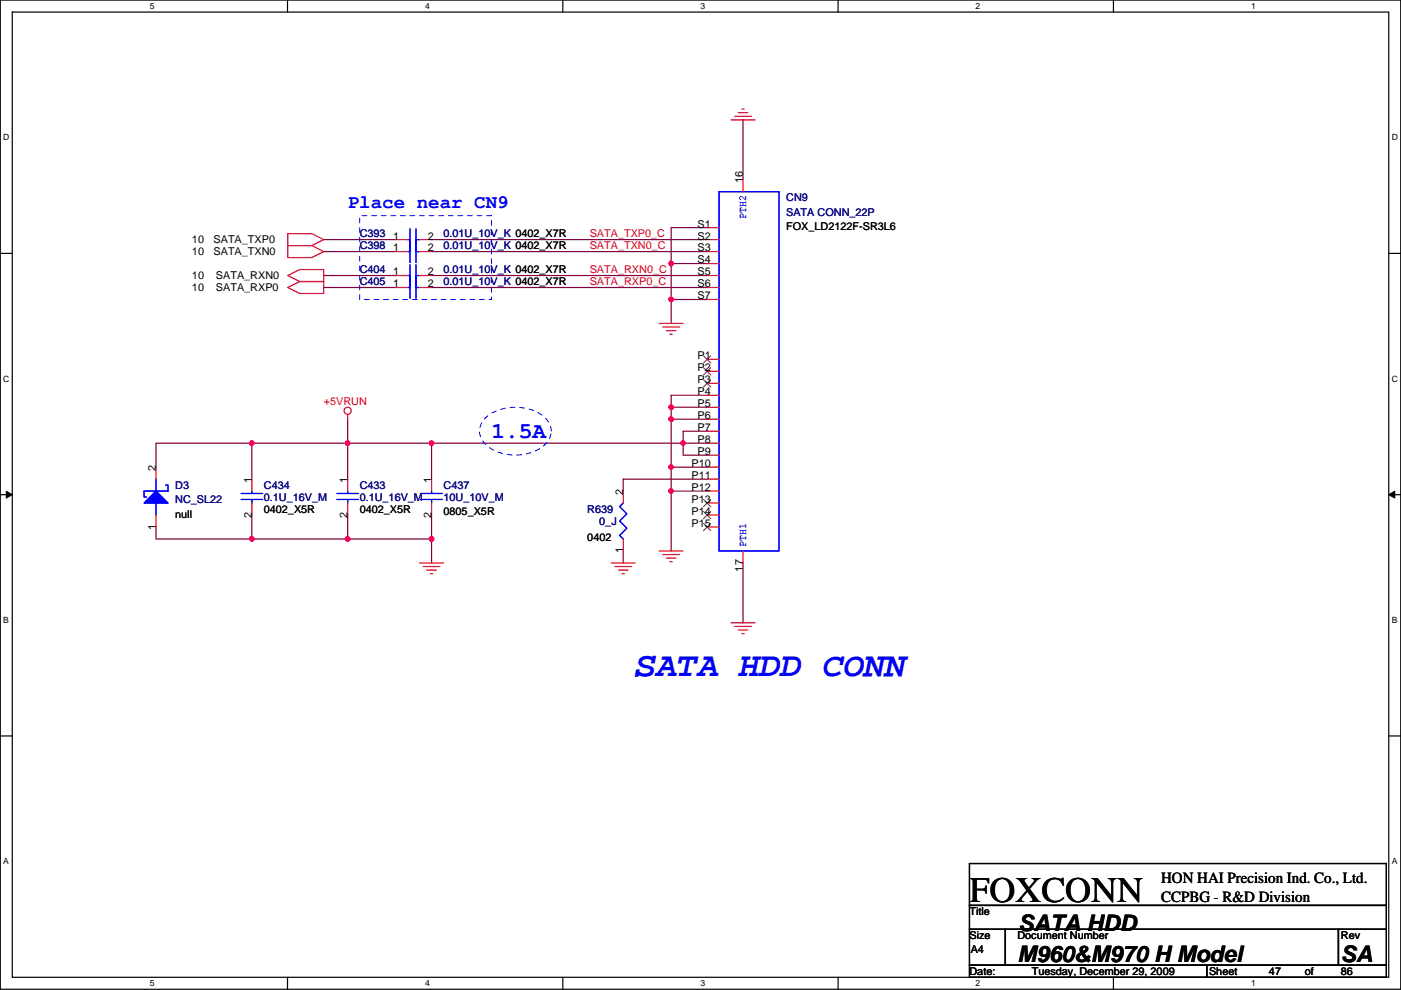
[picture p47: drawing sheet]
<svg xmlns="http://www.w3.org/2000/svg" width="297mm" height="210mm" viewBox="0 0 297 210" stroke-linecap="round" stroke-linejoin="round" font-family="sans-serif">
<defs><g id="words">
<text font-size="7.6" x="205.5" y="191.2">FOXCONN</text>
<text font-size="7.4" fill="#00f" x="134.7" y="143.3">SATA HDD CONN</text>
<text font-size="4.8" fill="#00f" x="104.2" y="93">1.5A</text>
<g font-size="4.8">
<text x="216" y="197.5">SATA HDD</text>
<text x="215.7" y="204.1">M960&amp;M970 H Model</text>
<text x="284.3" y="204.1">SA</text>
</g>
<text font-size="4.1" fill="#00f" x="73.7" y="44.1">Place near CN9</text>
<g font-size="3.3">
<text x="246.2" y="187.4">HON HAI Precision Ind. Co., Ltd.</text>
<text x="246.2" y="191.3">CCPBG - R&amp;D Division</text>
</g>
<g font-size="2.3">
<text x="157.5" y="38.9" transform="rotate(-90 157.5 38.9)">16</text>
<text x="40.7" y="51.6">10</text>
<text x="45.3" y="51.6">SATA_TXP0</text>
<text x="83.4" y="53.3">1</text>
<text x="83.4" y="50.8">1</text>
<text x="90.7" y="53.3">2</text>
<text x="90.7" y="50.8">2</text>
<text x="147.9" y="53.3">S3</text>
<text x="147.9" y="50.8">S2</text>
<text x="147.9" y="48.3">S1</text>
<text x="166.7" y="48.8">FOX_LD2122F-SR3L6</text>
<text x="40.7" y="59.2">10</text>
<text x="40.7" y="54.1">10</text>
<text x="45.3" y="54.1">SATA_TXN0</text>
<text x="45.8" y="59.2">SATA_RXN0</text>
<text x="83.4" y="58.4">1</text>
<text x="90.7" y="58.4">2</text>
<text x="147.9" y="58.4">S5</text>
<text x="147.9" y="55.9">S4</text>
<text x="40.7" y="61.8">10</text>
<text x="45.8" y="61.8">SATA_RXP0</text>
<text x="83.4" y="61">1</text>
<text x="90.7" y="61">2</text>
<text x="147.9" y="61">S6</text>
<text x="147.9" y="63.5">S7</text>
<text x="147.9" y="76.2">P1</text>
<text x="147.9" y="83.8">P4</text>
<text x="147.9" y="81.3">P3</text>
<text x="147.9" y="78.7">P2</text>
<text x="147.9" y="88.9">P6</text>
<text x="147.9" y="86.4">P5</text>
<text x="147.9" y="94">P8</text>
<text x="147.9" y="91.4">P7</text>
<text x="33.1" y="99.8" transform="rotate(-90 33.1 99.8)">2</text>
<text x="146.6" y="101.6">P11</text>
<text x="146.6" y="99.1">P10</text>
<text x="147.9" y="96.5">P9</text>
<text x="53.4" y="102.4" transform="rotate(-90 53.4 102.4)">1</text>
<text x="73.7" y="102.4" transform="rotate(-90 73.7 102.4)">1</text>
<text x="91.5" y="102.4" transform="rotate(-90 91.5 102.4)">1</text>
<text x="132.1" y="104.9" transform="rotate(-90 132.1 104.9)">2</text>
<text x="146.6" y="106.7">P13</text>
<text x="146.6" y="104.1">P12</text>
<text x="33.1" y="112.3" transform="rotate(-90 33.1 112.3)">1</text>
<text x="37.1" y="109.8">null</text>
<text x="53.4" y="109.8" transform="rotate(-90 53.4 109.8)">2</text>
<text x="55.9" y="108.8">0402_X5R</text>
<text x="73.7" y="109.8" transform="rotate(-90 73.7 109.8)">2</text>
<text x="76.3" y="108.8">0402_X5R</text>
<text x="91.5" y="109.8" transform="rotate(-90 91.5 109.8)">2</text>
<text x="94" y="109.3">0805_X5R</text>
<text x="146.6" y="111.8">P15</text>
<text x="146.6" y="109.2">P14</text>
<text x="124.5" y="114.9">0402</text>
<text x="132.1" y="117.4" transform="rotate(-90 132.1 117.4)">1</text>
<text x="157.5" y="121.2" transform="rotate(-90 157.5 121.2)">17</text>
<text x="205.5" y="194.1">Title</text>
<text x="205.5" y="199.2">Size</text>
<text x="205.8" y="202.2">A4</text>
<text x="215.7" y="199.2">Document Number</text>
<text x="284.3" y="199.2">Rev</text>
<text x="205.5" y="206.8">Date:</text>
<text x="218.8" y="206.8">Tuesday, December 29, 2009</text>
<text x="256.3" y="206.8">Sheet</text>
<text x="269" y="206.8">47</text>
<text x="276.7" y="206.8">of</text>
<text x="284.3" y="206.8">86</text>
</g>
<g font-size="2.3" fill="#00f">
<text x="158.2" y="46.5" transform="rotate(-90 158.2 46.5)">PTH2</text>
<text x="158.2" y="116.1" transform="rotate(-90 158.2 116.1)">PTH1</text>
</g>
<g font-size="2.3" fill="#000080">
<text x="166.7" y="42.7">CN9</text>
<text x="166.7" y="45.8">SATA CONN_22P</text>
<text x="76.3" y="52.9">C398</text>
<text x="76.3" y="50.3">C393</text>
<text x="94" y="52.9">0.01U_10V_K 0402_X7R</text>
<text x="94" y="50.3">0.01U_10V_K 0402_X7R</text>
<text x="76.3" y="58">C404</text>
<text x="94" y="58">0.01U_10V_K 0402_X7R</text>
<text x="76.3" y="60.5">C405</text>
<text x="94" y="60.5">0.01U_10V_K 0402_X7R</text>
<text x="37.1" y="103.7">D3</text>
<text x="37.1" y="106.7">NC_SL22</text>
<text x="55.9" y="103.7">C434</text>
<text x="55.9" y="106.2">0.1U_16V_M</text>
<text x="76.3" y="103.7">C433</text>
<text x="76.3" y="106.2">0.1U_16V_M</text>
<text x="94" y="103.7">C437</text>
<text x="94" y="106.2">10U_10V_M</text>
<text x="124.5" y="108.8">R639</text>
<text x="127.1" y="111.3">0_J</text>
</g>
<g font-size="2.3" fill="#f00">
<text x="125" y="50.3">SATA_TXP0_C</text>
<text x="125" y="52.9">SATA_TXN0_C</text>
<text x="125" y="57.9">SATA_RXN0_C</text>
<text x="125" y="60.5">SATA_RXP0_C</text>
<text x="68.6" y="85.9">+5VRUN</text>
</g>
<g font-size="1.8">
<text x="31.8" y="1.9">5</text>
<text x="90.1" y="1.9">4</text>
<text x="148.5" y="1.9">3</text>
<text x="206.9" y="1.9">2</text>
<text x="265.2" y="1.9">1</text>
<text x=".7" y="29.8">D</text>
<text x="295.1" y="29.8">D</text>
<text x=".7" y="81">C</text>
<text x="295.1" y="81">C</text>
<text x=".7" y="132.1">B</text>
<text x="295.1" y="132.1">B</text>
<text x=".7" y="183.3">A</text>
<text x="295.1" y="183.3">A</text>
<text x="31.8" y="209.2">5</text>
<text x="90.1" y="209.2">4</text>
<text x="148.5" y="209.2">3</text>
<text x="206.9" y="209.2">2</text>
<text x="265.2" y="209.2">1</text>
</g>
</g></defs>
<path d="M.1 0h296.9v209.8h-296.9zM2.6 2.6h291.8v204.7h-291.8z" fill="none" stroke="#000" stroke-width=".25"/>
<g fill="#fff">
<path d="M31.8 .3h1v2h-1z"/>
<path d="M31.8 207.5h1v2.1h-1z"/>
</g>
<path d="M61 0v2.6M61 207.3v2.5" fill="none" stroke="#000" stroke-width=".25"/>
<g fill="#fff">
<path d="M90.1 .3h1v2h-1z"/>
<path d="M90.1 207.5h1v2.1h-1z"/>
</g>
<path d="M119.3 0v2.6M119.3 207.3v2.5" fill="none" stroke="#000" stroke-width=".25"/>
<g fill="#fff">
<path d="M148.5 .3h1v2h-1z"/>
<path d="M148.5 207.5h1v2.1h-1z"/>
</g>
<path d="M177.7 0v2.6M177.7 207.3v2.5" fill="none" stroke="#000" stroke-width=".25"/>
<g fill="#fff">
<path d="M206.9 .3h1v2h-1z"/>
<path d="M206.9 207.5h1v2.1h-1z"/>
</g>
<path d="M236.1 0v2.6M236.1 207.3v2.5" fill="none" stroke="#000" stroke-width=".25"/>
<g fill="#fff">
<path d="M265.2 .3h1v2h-1z"/>
<path d="M265.2 207.5h1v2.1h-1z"/>
<path d="M.7 28.2h1.3v2h-1.3z"/>
<path d="M295.1 28.2h1.3v2h-1.3z"/>
<path d="M.7 79.3h1.3v2.1h-1.3z"/>
<path d="M295.1 79.3h1.3v2.1h-1.3z"/>
</g>
<path d="M.1 53.7h2.5M294.4 53.7h2.6" fill="none" stroke="#000" stroke-width=".25"/>
<g fill="#fff">
<path d="M.7 130.5h1.2v2h-1.2z"/>
<path d="M295.1 130.5h1.2v2h-1.2z"/>
</g>
<path d="M.1 104.9h2.5M294.4 104.9h2.6" fill="none" stroke="#000" stroke-width=".25"/>
<path d="M1.3 104.2l1.3 .7-1.3 .7zM294.4 104.9l1.3-.7v1.4z" fill="#000" stroke="#000" stroke-width=".21"/>
<g fill="#fff">
<path d="M.7 181.7h1.2v2h-1.2z"/>
<path d="M295.1 181.7h1.2v2h-1.2z"/>
</g>
<path d="M.1 156.1h2.5M294.4 156.1h2.6M205.5 197.1h7.7v7.6h-7.7zM205.5 183.2h88.4v8.8h-88.4zM205.5 192h88.4v5.1h-88.4zM213.2 197.1h70.6v7.6h-70.6zM283.8 197.1h10.1v7.6h-10.1zM205.5 204.7h50.3v2.6h-50.3zM255.8 204.7h38.1v2.6h-38.1z" fill="none" stroke="#000" stroke-width=".25"/>
<g fill="none" stroke="#800040" stroke-width=".25">
<path d="M157.5 25.4v12.7M68.6 50.8h15.3M68.6 53.4h15.3M68.6 58.4h15.3M91.5 58.4h58.4M91.5 50.8h58.4M91.5 53.4h58.4M142.3 55.9v7.6M142.3 55.9h7.6M149.9 48.3h-7.6v7.6M68.6 61h15.3M91.5 61h58.4"/>
<path d="M142.3 63.5v5.1M142.3 63.5h7.6M53.4 94v7.6M53.4 94h-20.3v5.1M53.4 94h20.3M73.7 94v7.6M73.7 94h17.8M73.7 88.9v5.1M91.5 94v7.6M91.5 94h53.3M142.3 88.9v10.2M142.3 99.1v5.1"/>
<path d="M142.3 86.4v2.5M142.3 88.9h7.6M142.3 99.1h7.6M142.3 86.4h7.6M144.8 94v2.5h5.1M144.8 94h5.1M149.9 83.8h-7.6v2.6M149.9 91.5h-5.1v2.5M33.1 111.8v2.5h20.3M53.4 114.3h20.3M53.4 109.2v5.1M73.7 114.3h17.8"/>
<path d="M73.7 109.2v5.1M91.5 114.3v5.1M91.5 109.2v5.1M132.1 116.9v2.5M142.3 104.2v12.7M142.3 104.2h7.6M149.9 101.6h-17.8v2.6M157.5 119.4v12.7"/>
</g>
<g fill="#f0f" stroke="#f0f" stroke-width=".25">
<circle cx="142.3" cy="88.9" r=".5"/>
<circle cx="142.3" cy="55.9" r=".5"/>
<circle cx="142.3" cy="99.1" r=".5"/>
<circle cx="142.3" cy="63.5" r=".5"/>
<circle cx="142.3" cy="104.1" r=".5"/>
<circle cx="53.4" cy="114.3" r=".5"/>
<circle cx="73.7" cy="94" r=".5"/>
<circle cx="91.5" cy="94" r=".5"/>
<circle cx="91.5" cy="114.3" r=".5"/>
<circle cx="73.7" cy="114.3" r=".5"/>
<circle cx="144.8" cy="94" r=".5"/>
<circle cx="53.4" cy="94" r=".5"/>
<circle cx="142.3" cy="86.4" r=".5"/>
</g>
<g fill="none" stroke="#f00" stroke-width=".25">
<path d="M155 25.4h5.1M155.8 24.7h3.5M156.5 23.9h2.1M157.3 23.1h.5M157.5 38.1v2.6M61 52.1h5.1l2.5 1.3-2.5 1.2h-5.1zM61 49.6h5.1l2.5 1.2-2.5 1.3h-5.1zM61 58.4l2.6-1.2h5v2.5h-5zM83.9 58.4h2.5M83.9 53.4h2.5M83.9 50.8h2.5M89 58.4h2.5"/>
<path d="M89 53.4h2.5M89 50.8h2.5M149.9 58.4h2.6M149.9 55.9h2.6M149.9 53.4h2.6M149.9 50.8h2.6M149.9 48.3h2.6M61 61l2.6-1.3h5v2.6h-5zM83.9 61h2.5M89 61h2.5M139.8 68.6h5M140.5 69.4h3.6"/>
<path d="M141.3 70.1h2M142 70.9h.6M149.9 61h2.6M149.9 63.5h2.6M149.9 78.8h2.6M149.9 76.2h2.6M33.1 99.1v2.5M73.7 87.9v1M149.9 99.1h2.6M149.9 96.5h2.6M149.9 94h2.6M149.9 91.5h2.6"/>
<path d="M149.9 88.9h2.6M149.9 86.4h2.6M149.9 83.8h2.6M149.9 81.3h2.6M33.1 109.2v2.6M53.4 101.6v2.6M53.4 106.7v2.5M73.7 101.6v2.6M73.7 106.7v2.5M89 119.4h5M91.5 101.6v2.6M91.5 106.7v2.5"/>
<path d="M129.6 119.4h5.1M132.1 104.2v2.5M132.1 114.3v2.6M139.8 116.9h5M140.5 117.6h3.6M141.3 118.4h2M142 119.1h.6M149.9 111.8h2.6M149.9 109.2h2.6M149.9 106.7h2.6M149.9 104.2h2.6M149.9 101.6h2.6"/>
<path d="M157.5 116.9v2.5M89.7 120.2h3.6M90.5 120.9h2M91.2 121.7h.6M130.4 120.2h3.5M131.1 120.9h2.1M131.9 121.7h.5M155 132.1h5.1M155.8 132.9h3.5M156.5 133.6h2.1M157.3 134.4h.5"/>
<circle cx="73.7" cy="87.1" r=".76"/>
</g>
<path d="M76.3 45.7h27.9v17.8h-27.9zM103.1 88.5a10.1 10.1 0 0 1 12.3 0 3.9 3.9 0 0 1-.8 6.5 10.3 10.3 0 0 1-11.5-.6 3.8 3.8 0 0 1 0-5.9z" fill="none" stroke="#00f" stroke-width=".21" stroke-dasharray="1 1 1 1 1 1 1 1"/>
<g fill="none" stroke="#00f" stroke-width=".25">
<path d="M86.4 53.4h.5M86.4 50.8h.5M86.4 58.4h.5M86.9 51.1v4.5M86.9 58.7v4.6M86.9 48.5v4.6M86.9 56.2v4.5M88.2 53.4h.8M88.2 50.8h.8M88.2 58.4h.8M88.2 51.1v4.5M88.2 58.7v4.6"/>
<path d="M88.2 48.5v4.6M88.2 56.2v4.5M152.5 40.7h12.7v76.2h-12.7zM86.4 61h.5M88.2 61h.8M33.1 106.7v2.5M33.1 101.6v2.6M35.1 102.9h.5v1.3h-5.1v1.2h.5M51.1 105.9h4.6M51.1 104.7h4.6M53.4 104.2v.5M53.4 105.9v.8"/>
<path d="M71.4 105.9h4.6M71.4 104.7h4.6M73.7 104.2v.5M73.7 105.9v.8M89.2 105.9h4.6M89.2 104.7h4.6M91.5 104.2v.5M91.5 105.9v.8M132.1 106.7l-.7 .8 1.5 1.5-1.5 1.5 1.5 1.5-1.5 1.6 .7 .7"/>
</g>
<path d="M149.2 78l1.5 1.5M149.2 75.5l1.5 1.5M150.7 78l-1.6 1.5M150.7 75.5l-1.6 1.5M149.2 80.5l1.5 1.6M150.7 80.5l-1.6 1.6M149.2 111l1.5 1.6M149.2 108.5l1.5 1.5M149.2 105.9l1.5 1.6M150.7 111l-1.6 1.6M150.7 108.5l-1.6 1.5M150.7 105.9l-1.6 1.6" fill="none" stroke="#804000" stroke-width=".21"/>
<g fill="#00f" stroke="#00f" stroke-width=".25">
<path d="M30.5 106.7l2.6-2.5 2.5 2.5z" fill-rule="evenodd"/>
<path d="M30.5 106.7l2.6-2.5 2.5 2.5z" fill-rule="evenodd"/>
</g>
<use href="#words"/>
</svg>
